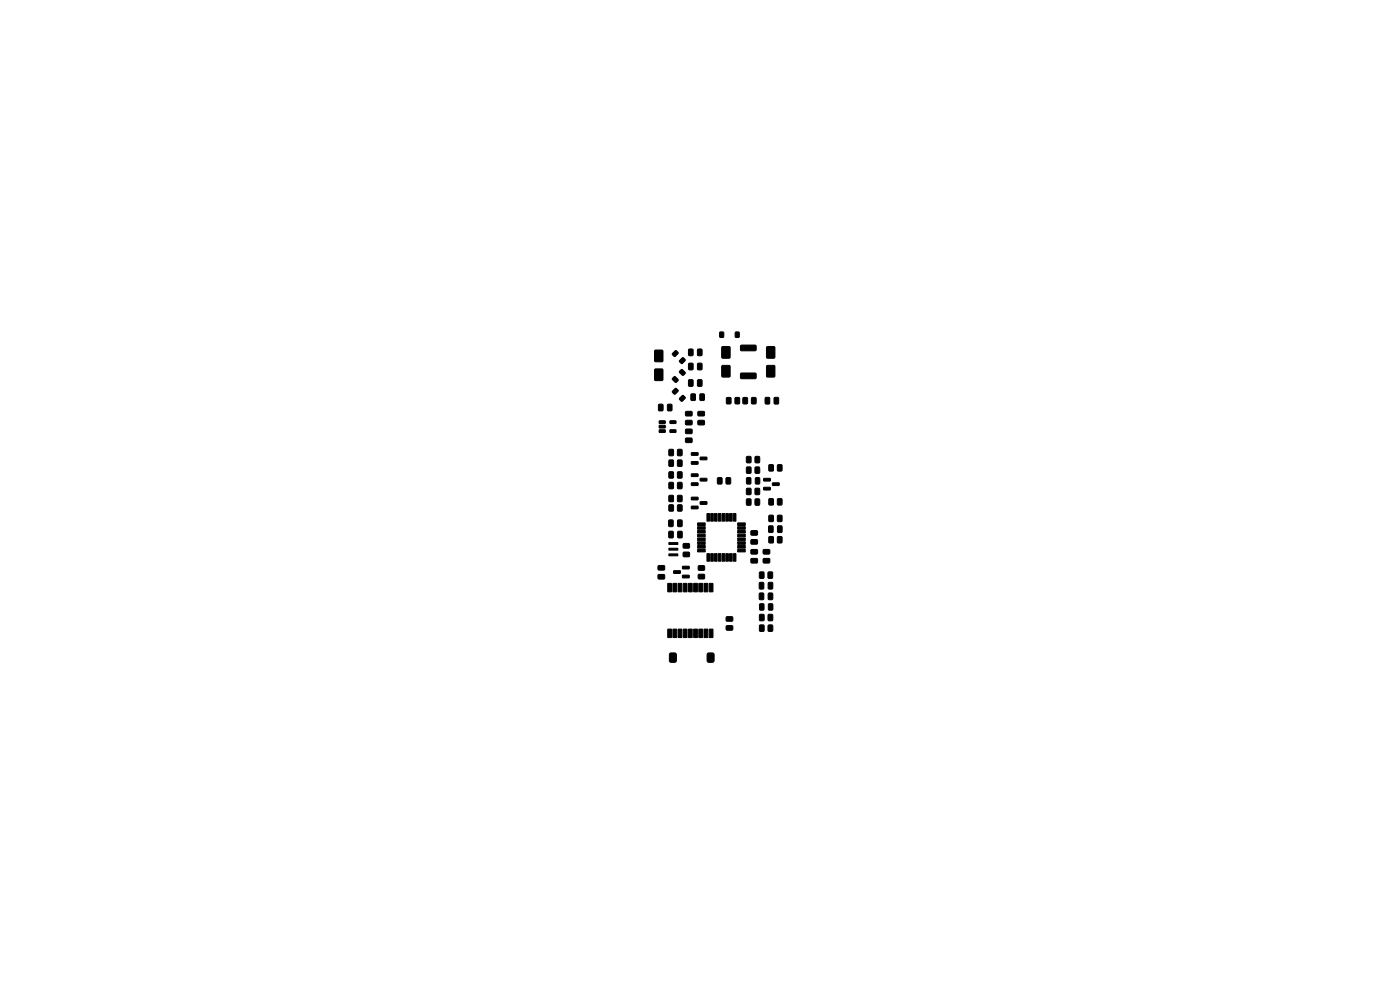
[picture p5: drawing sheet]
<svg xmlns="http://www.w3.org/2000/svg" width="297mm" height="210mm" viewBox="0 0 297 210" stroke-linecap="round" stroke-linejoin="round" font-family="sans-serif">
<g fill="#000" stroke="#000" stroke-width=".21">
<path d="M138.9 74.3h1.7v2.4h-1.7zM142.7 75l.7-.6 .5 .5-.8 .7-.4-.3zM144.5 78.4h.3l.6 .6-.5 .6h-.2l-.6-.6zM144.2 76.5l.7-.6 .5 .5-.8 .7-.4-.3zM146.1 77.1l.7-.1 .2 .2v1l-.1 .3h-.6l-.2-.2zM146.1 74.1l.7-.1 .2 .2v1l-.1 .3h-.6l-.2-.2zM148 77.1l.7-.1 .2 .2v1l-.1 .3h-.6l-.2-.2zM148 74.1l.7-.1 .2 .2v1l-.1 .3h-.6l-.2-.2zM153.2 73.6h1.6v2.3h-1.6zM152.7 70.5h.8v1h-.8zM156 70.5h.8v1h-.8zM157.1 73.3l3.2-.1 .1 .2v.9l-.2 .1h-3l-.1-.2z"/>
<path d="M157.1 79.2l3.2-.1 .1 .3v.8l-.2 .1h-3l-.1-.2zM162.7 73.6h1.6v2.3h-1.6zM138.9 78.3h1.7v2.4h-1.7zM139.7 85.8l.7-.1 .3 .2v1l-.2 .3h-.6l-.2-.2zM139.9 89.3h1.2v.5h-1.2zM139.9 90.2h1.2v.5l-1.2 .1zM139.9 91.2h1.2v.5h-1.2zM141.6 85.8l.7-.1 .3 .2v1l-.2 .3h-.6l-.2-.2zM141.9 97.6h.7l.3 .1v1l-.2 .2-.6 .1-.2-.2zM142.1 91.2h1.2l.1 .5h-1.2zM142.1 89.3h1.2l.1 .5h-1.2zM142.7 80.2l.5-.3 .6 .6 .1 .2-.6 .4-.6-.6z"/>
<path d="M141.9 95.4l.7-.1 .3 .2v1l-.2 .2h-.6l-.2-.2zM142.7 83l.7-.6 .5 .5-.8 .7-.4-.3zM143.8 97.6h.7l.2 .1v1l-.1 .2-.7 .1-.2-.2zM143.8 95.4l.7-.1 .2 .2v1l-.1 .2h-.7l-.2-.2zM144.2 84.5l.7-.6 .5 .5-.8 .7-.4-.3zM145.5 93l1.2-.1 .1 .3v.5l-.2 .2h-1l-.2-.2zM145.5 91.1l1.2-.1 .1 .3v.5l-.2 .2h-1l-.2-.2zM145.5 87.3h1.2l.1 .2v.6l-.2 .2-1-.1-.2-.2zM145.5 89.2h1.2l.1 .2v.6l-.2 .2-1-.1-.2-.2zM146.7 96h1.3l.1 .5-1.4 .1zM146.7 97.9h1.3l.1 .5-1.4 .1zM146.1 80.6l.7-.1 .2 .2v1l-.1 .3h-.6l-.2-.2z"/>
<path d="M146.6 83.6l.7-.1 .2 .2v1l-.1 .3h-.6l-.2-.2zM148.6 97h1.3l.1 .5h-1.4zM148 80.6l.7-.1 .2 .2v1l-.1 .3h-.6l-.2-.2zM148.1 87.3h1.2l.2 .2v.6l-.3 .2-1-.1-.2-.2zM148.1 89.2h1.2l.2 .2v.6l-.3 .2-1-.1-.2-.2zM148.5 83.6l.7-.1 .2 .2v1l-.1 .3h-.6l-.2-.2zM153.2 77.6h1.6v2.3h-1.6zM154.1 84.4l.7-.1 .3 .2v1l-.2 .2h-.6l-.2-.2zM156 84.4l.7-.1 .2 .2v1l-.1 .2h-.7l-.2-.2zM157.6 84.4l.7-.1 .3 .2v1l-.2 .2h-.6l-.2-.2zM158.4 96.9l.7-.1 .2 .2v1l-.1 .2h-.6l-.3-.2zM158.4 99.1l.7-.1 .2 .2v1l-.1 .2h-.6l-.3-.1z"/>
<path d="M159.5 84.4l.7-.1 .2 .2v1l-.1 .2h-.6l-.3-.2zM160.2 96.9l.7-.1 .3 .2v1l-.2 .2h-.6l-.2-.2zM160.2 99.1l.7-.1 .3 .2v1l-.2 .2h-.6l-.2-.1zM162.7 77.6h1.6v2.3h-1.6zM162.4 84.3h.6l.3 .1v1.1l-.2 .2h-.6l-.2-.1zM163.1 98.6h.7l.3 .1v1l-.2 .2-.6 .1-.2-.2zM164.3 84.3h.6l.3 .1v1.1l-.2 .2h-.6l-.2-.1zM165 98.6h.7l.2 .1v1l-.1 .2-.7 .1-.2-.2zM141.9 110.3h.7l.2 .1v1.1l-.1 .2h-.6l-.3-.1zM141.9 102.4l.7-.1 .3 .2v1l-.2 .2h-.6l-.2-.2zM141.9 107.1h.7l.3 .1v1l-.2 .2-.6 .1-.2-.2zM141.9 112.7h.7l.2 .1v1.1l-.1 .2h-.6l-.2-.1z"/>
<path d="M141.9 105.1h.7l.3 .1v1l-.2 .2-.6 .1-.2-.2zM141.9 100.1h.7l.3 .1v1l-.2 .2-.6 .1-.2-.2zM143.8 102.4l.7-.1 .2 .2v1l-.1 .2h-.7l-.2-.2zM143.8 107.1h.7l.2 .1v1l-.1 .2-.7 .1-.2-.2zM143.8 110.3h.7l.2 .1v1.1l-.1 .2h-.6l-.3-.1zM141.9 117.5h1.9v.4h-1.9zM141.9 116.3h1.9v.4h-1.9zM141.9 115.1h1.9v.4h-1.9zM143.8 105.1h.7l.2 .1v1l-.1 .2-.7 .1-.2-.2zM143.8 100.1h.7l.2 .1v1l-.1 .2-.7 .1-.2-.2zM143.8 112.7h.7l.2 .1v1.1l-.1 .2h-.6l-.2-.1zM145 115.3h1.1l.2 .2v.6l-.3 .2h-.9l-.2-.2z"/>
<path d="M145 117.2l1.1-.1 .2 .3v.6l-.3 .1h-.9l-.2-.2zM146.7 100.5h1.3l.1 .5-1.4 .1zM146.7 102.4h1.3l.1 .5-1.4 .1zM146.7 105.5h1.3l.1 .5h-1.4zM146.7 107.4h1.3l.1 .5h-1.4zM148 110.9h1.6v.6h-1.6zM148 111.7h1.6v.6h-1.6zM148 112.5h1.6v.6h-1.6zM148 113.3h1.6v.6h-1.6zM148 114.1h1.6v.6h-1.6zM148 114.9h1.6v.6h-1.6zM148 115.7h1.6v.6h-1.6z"/>
<path d="M148 116.5h1.6v.6h-1.6zM148.6 101.5h1.3l.1 .5h-1.4zM148.6 106.4h1.3l.1 .5-1.4 .1zM148.2 120h1.1l.2 .2v.6l-.2 .2h-1l-.2-.2zM150 117.5h.5v1.6h-.5zM150 109h.5v1.6h-.5zM150.8 117.5h.5v1.6h-.5zM150.8 109h.5v1.6h-.5zM151.6 117.5h.5v1.6h-.5zM151.6 109h.5v1.6h-.5zM152.4 117.5h.5v1.6h-.5zM152.4 109h.5v1.6h-.5z"/>
<path d="M152.2 101.4l.7-.1 .3 .2v1l-.2 .2h-.6l-.2-.2zM153.2 117.5h.5v1.6h-.5zM153.2 109h.5v1.6h-.5zM154 117.5h.5v1.6h-.5zM154 109h.5v1.6h-.5zM154.1 101.4l.7-.1 .2 .2v1l-.1 .2h-.6l-.3-.2zM154.8 117.5h.5v1.6h-.5zM154.8 109h.5v1.6h-.5zM155.6 117.5h.5v1.6h-.5zM155.6 109h.5v1.6h-.5zM156.5 116.5h1.6v.6h-1.6zM156.5 115.7h1.6v.6h-1.6z"/>
<path d="M156.5 114.9h1.6v.6h-1.6zM156.5 114.1h1.6v.6h-1.6zM156.5 113.3h1.6v.6h-1.6zM156.5 112.5h1.6v.6h-1.6zM156.5 111.7h1.6v.6h-1.6zM156.5 110.9h1.6v.6h-1.6zM158.4 103.6h.7l.2 .1v1l-.1 .2-.6 .1-.3-.2zM158.4 101.4l.7-.1 .2 .2v1l-.1 .2h-.6l-.2-.2zM158.4 105.9l.7-.1 .2 .2v1l-.1 .2h-.6l-.3-.2zM159.3 114.5h1.3l.1 .2v.6l-.2 .2-1.1-.1-.1-.2zM159.3 112.6h1.3l.1 .2v.6l-.2 .2-1.1-.1-.1-.2zM160.2 103.6h.7l.3 .1v1l-.2 .2-.6 .1-.2-.2z"/>
<path d="M160.3 101.4l.7-.1 .2 .2v1l-.2 .2h-.5l-.3-.2zM159.3 116.6h1.3l.1 .2v.6l-.2 .2-1.1-.1-.1-.2zM159.3 118.5h1.3l.1 .2v.6l-.2 .2-1.1-.1-.1-.2zM160.2 105.9l.7-.1 .3 .2v1l-.2 .2h-.6l-.2-.2zM162 101.5h1.4v.5h-1.3zM162 103.4h1.4v.5h-1.3zM163.1 111.6l.7-.1 .2 .2v1l-.1 .3h-.6l-.3-.2zM161.9 116.6h1.3l.1 .2v.6l-.2 .2-1.1-.1-.1-.2zM161.9 118.5h1.3l.1 .2v.6l-.2 .2-1.1-.1-.1-.2zM163.1 109.3h.7l.3 .1v1l-.2 .3h-.6l-.2-.2zM163.9 102.5l1.3-.1 .1 .5-1.4 .1zM163.1 113.9l.7-.1 .3 .2v1l-.2 .2h-.6l-.2-.2z"/>
<path d="M163.1 105.8h.7l.3 .1v1l-.2 .2-.6 .1-.2-.2zM165 109.3h.7l.2 .1v1l-.1 .3h-.7l-.2-.2zM165 111.6l.7-.1 .2 .2v1l-.1 .3h-.6l-.3-.2zM165 113.9l.7-.1 .2 .2v1l-.1 .2h-.7l-.2-.2zM165 105.8h.7l.2 .1v1l-.1 .2-.7 .1-.2-.2zM139.6 121.9h1.3l.1 .2v.6l-.2 .2-1.1-.1-.1-.2zM139.6 120h1.3l.1 .2v.6l-.2 .2-1.1-.1-.1-.2zM141.7 123.8h.7v1.7h-.7zM141.7 133.5h.7v1.7h-.7zM142.8 123.8h.7v1.7h-.7zM142.8 133.5h.7v1.7h-.7zM143.9 123.8h.7v1.7h-.7z"/>
<path d="M143.9 133.5h.7v1.7h-.7zM142.9 121.1h1.4l.1 .5h-1.4zM145 123.8h.7v1.7h-.7zM145 133.5h.7v1.7h-.7zM146.1 123.8h.7v1.7h-.7zM146.1 133.5h.7v1.7h-.7zM144.8 122h1.3l.1 .5-1.3 .1zM144.8 120.1h1.3l.1 .5-1.3 .1zM147.2 123.8h.7v1.7h-.7zM147.2 133.5h.7v1.7h-.7zM148.3 123.8h.7v1.7h-.7zM148.3 133.5h.7v1.7h-.7z"/>
<path d="M148.2 121.9l1.1-.1 .2 .3v.6l-.2 .1h-1l-.2-.2zM149.4 123.8h.7v1.7h-.7zM149.4 133.5h.7v1.7h-.7zM150.5 123.8h.7v1.7h-.7zM150.5 133.5h.7v1.7h-.7zM154.1 132.8l1.2-.1 .2 .3v.5l-.3 .2h-1l-.2-.2zM154.1 130.9l1.2-.1 .2 .3v.5l-.3 .2h-1l-.2-.2zM161.1 123.6l.7-.1 .2 .2v1l-.1 .3h-.6l-.2-.2zM161.1 121.4l.7-.1 .3 .2v1l-.2 .2h-.6l-.2-.2zM161.2 130.4l.7-.1 .2 .2v1l-.1 .2h-.7l-.2-.2zM161.2 128.1h.6l.3 .1v1l-.2 .2-.5 .1-.3-.2zM161.1 125.8h.7l.2 .1v1.1l-.1 .2h-.6l-.2-.1z"/>
<path d="M161.2 132.6h.7l.2 .1v1l-.1 .2-.7 .1-.2-.2zM163 121.4l.7-.1 .2 .2v1l-.1 .2h-.6l-.3-.2zM163 130.4l.7-.1 .2 .2v1l-.1 .2h-.6l-.3-.2zM163 123.6l.7-.1 .2 .2v1l-.1 .3h-.6l-.2-.2zM163.1 128.1h.6l.2 .1 .1 1-.2 .2-.6 .1-.2-.2zM163 132.6h.7l.2 .1v1l-.1 .2-.6 .1-.3-.2zM163 125.8h.7l.2 .1v1.1l-.1 .2h-.6l-.2-.1zM142.2 138.6l.9-.1 .3 .2 .1 1.4-.2 .3-.9 .1-.3-.2-.1-1.4zM150.1 138.7l.3-.2h.8l.2 .2 .1 1.4-.2 .3-.9 .1-.3-.2z"/>
</g>
</svg>
